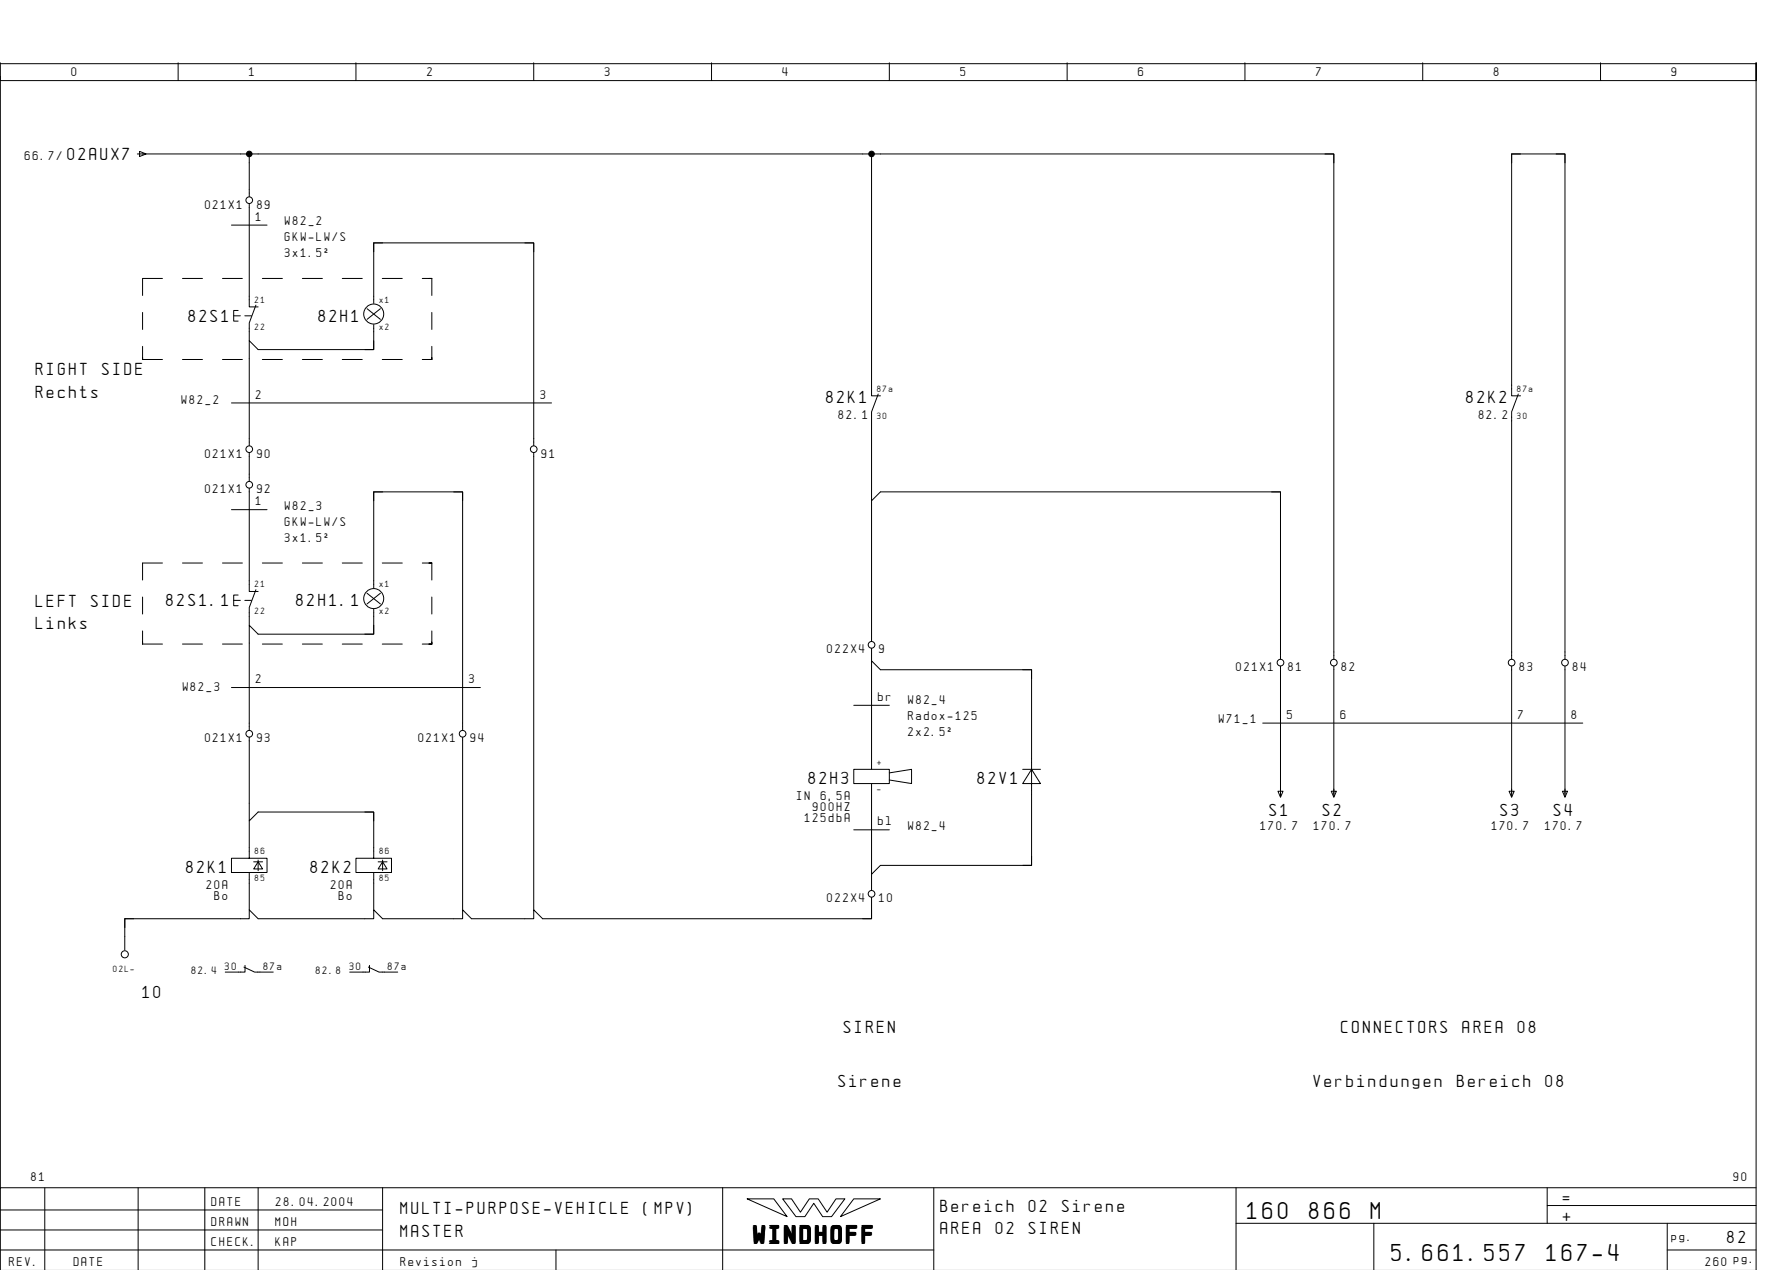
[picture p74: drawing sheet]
<svg xmlns="http://www.w3.org/2000/svg" width="399mm" height="286mm" viewBox="0 0 399 286" stroke-linecap="round" stroke-linejoin="round" font-family="sans-serif">
<defs><g id="words">
<g font-size="4.4">
<text x="280.6" y="274.1">160</text>
<text x="294.5" y="274.1">866</text>
<text x="308.4" y="274.1">M</text>
<text x="169.5" y="279.3">WINDHOFF</text>
<text x="313.1" y="283.6">5.661.557</text>
<text x="347.9" y="283.6">167-4</text>
</g>
<g font-size="3.1">
<text x="15.2" y="35.9">02AUX7</text>
<text x="42.4" y="72.4">82S1</text>
<text x="71.6" y="72.4">82H1</text>
<text x="8.1" y="84.4">RIGHT</text>
<text x="8.1" y="89.4">Rechts</text>
<text x="23" y="84.4">SIDE</text>
<text x="185.9" y="90.6">82K1</text>
<text x="329.9" y="90.6">82K2</text>
<text x="8.1" y="136.4">LEFT</text>
<text x="20.5" y="136.4">SIDE</text>
<text x="37.4" y="136.4">82S1.1</text>
<text x="66.6" y="136.4">82H1.1</text>
<text x="8.1" y="141.4">Links</text>
<text x="181.9" y="176.4">82H3</text>
<text x="219.9" y="176.4">82V1</text>
<text x="285.6" y="183.6">S1</text>
<text x="297.6" y="183.6">S2</text>
<text x="337.6" y="183.6">S3</text>
<text x="349.6" y="183.6">S4</text>
<text x="41.9" y="196.4">82K1</text>
<text x="69.9" y="196.4">82K2</text>
<text x="32.1" y="224.4">10</text>
<text x="189.9" y="232.4">SIREN</text>
<text x="301.7" y="232.4">CONNECTORS</text>
<text x="329.1" y="232.4">AREA</text>
<text x="341.5" y="232.4">08</text>
<text x="188.6" y="244.4">Sirene</text>
<text x="295.5" y="244.4">Verbindungen</text>
<text x="327.8" y="244.4">Bereich</text>
<text x="347.7" y="244.4">08</text>
<text x="90.1" y="273.1">MULTI-PURPOSE-VEHICLE</text>
<text x="144.8" y="273.1">(MPV)</text>
<text x="211.6" y="272.6">Bereich</text>
<text x="231.5" y="272.6">02</text>
<text x="238.9" y="272.6">Sirene</text>
<text x="351.6" y="270.6">=</text>
<text x="351.6" y="274.6">+</text>
<text x="90.1" y="278.1">MASTER</text>
<text x="211.6" y="277.6">AREA</text>
<text x="224" y="277.6">02</text>
<text x="231.5" y="277.6">SIREN</text>
<text x="388.6" y="279.6">82</text>
</g>
<g font-size="2.3">
<text x="16.1" y="17.1">0</text>
<text x="56.1" y="17.1">1</text>
<text x="96.1" y="17.1">2</text>
<text x="136.1" y="17.1">3</text>
<text x="176.1" y="17.1">4</text>
<text x="216.1" y="17.1">5</text>
<text x="256.1" y="17.1">6</text>
<text x="296.1" y="17.1">7</text>
<text x="336.1" y="17.1">8</text>
<text x="376.1" y="17.1">9</text>
<text x="5.6" y="35.9">66.7/</text>
<text x="46.1" y="46.9">021X1</text>
<text x="57.8" y="46.9">89</text>
<text x="57.6" y="49.6">1</text>
<text x="64.1" y="50.6">W82_2</text>
<text x="64.1" y="54.2">GKW-LW/S</text>
<text x="64.1" y="57.8">3x1.5˝</text>
<text x="57.6" y="89.6">2</text>
<text x="121.6" y="89.6">3</text>
<text x="40.9" y="90.8">W82_2</text>
<text x="188.7" y="94.1">82.1</text>
<text x="332.7" y="94.1">82.2</text>
<text x="46.1" y="102.9">021X1</text>
<text x="57.8" y="102.9">90</text>
<text x="121.8" y="102.9">91</text>
<text x="46.1" y="110.9">021X1</text>
<text x="57.6" y="113.6">1</text>
<text x="57.8" y="110.9">92</text>
<text x="64.1" y="114.6">W82_3</text>
<text x="64.1" y="118.2">GKW-LW/S</text>
<text x="64.1" y="121.8">3x1.5˝</text>
<text x="186.1" y="146.9">022X4</text>
<text x="197.8" y="146.9">9</text>
<text x="41.1" y="155.3">W82_3</text>
<text x="57.6" y="153.6">2</text>
<text x="105.6" y="153.6">3</text>
<text x="278.1" y="150.9">021X1</text>
<text x="289.8" y="150.9">81</text>
<text x="301.8" y="150.9">82</text>
<text x="341.8" y="150.9">83</text>
<text x="353.8" y="150.9">84</text>
<text x="197.6" y="157.6">br</text>
<text x="204.3" y="158.4">W82_4</text>
<text x="204.3" y="161.9">Radox-125</text>
<text x="289.6" y="161.6">5</text>
<text x="301.6" y="161.6">6</text>
<text x="341.6" y="161.6">7</text>
<text x="353.6" y="161.6">8</text>
<text x="46.1" y="166.9">021X1</text>
<text x="57.8" y="166.9">93</text>
<text x="94.1" y="166.9">021X1</text>
<text x="105.8" y="166.9">94</text>
<text x="204.3" y="165.5">2x2.5˝</text>
<text x="274.2" y="162.6">W71_1</text>
<text x="179.3" y="179.9">IN</text>
<text x="184.7" y="179.9">6,5A</text>
<text x="181.1" y="184.9">125dbA</text>
<text x="182.9" y="182.4">900HZ</text>
<text x="197.6" y="185.6">bl</text>
<text x="204.3" y="186.6">W82_4</text>
<text x="283.6" y="186.6">170.7</text>
<text x="295.6" y="186.6">170.7</text>
<text x="335.6" y="186.6">170.7</text>
<text x="347.6" y="186.6">170.7</text>
<text x="46.5" y="199.9">20A</text>
<text x="48.2" y="202.4">Bo</text>
<text x="74.5" y="199.9">20A</text>
<text x="76.2" y="202.4">Bo</text>
<text x="186.1" y="202.9">022X4</text>
<text x="197.8" y="202.9">10</text>
<text x="7" y="265.6">81</text>
<text x="390" y="265.6">90</text>
<text x="47.6" y="271.1">DATE</text>
<text x="47.6" y="275.6">DRAWN</text>
<text x="62" y="275.6">MOH</text>
<text x="62.1" y="271.1">28.04.2004</text>
<text x="47.6" y="280.1">CHECK.</text>
<text x="62" y="280.1">KAP</text>
<text x="376.1" y="279.1">pg.</text>
<text x="2.1" y="284.6">REV.</text>
<text x="16.6" y="284.6">DATE</text>
<text x="90.1" y="284.6">Revision</text>
<text x="106.2" y="284.6">j</text>
<text x="383.7" y="284.6">260 pg.</text>
</g>
<g font-size="1.9">
<text x="43" y="219.1">82.4</text>
<text x="50.6" y="218.1">30</text>
<text x="59.3" y="218.1">87a</text>
<text x="71" y="219.1">82.8</text>
<text x="78.6" y="218.1">30</text>
<text x="87.3" y="218.1">87a</text>
</g>
<g font-size="1.6">
<text x="57.3" y="68.1">21</text>
<text x="85.3" y="68.1">x1</text>
<text x="57.3" y="74.1">22</text>
<text x="85.3" y="74.1">x2</text>
<text x="197.4" y="88.1">87a</text>
<text x="341.4" y="88.1">87a</text>
<text x="197.4" y="94.1">30</text>
<text x="341.4" y="94.1">30</text>
<text x="57.3" y="132.1">21</text>
<text x="85.3" y="132.1">x1</text>
<text x="57.3" y="138.1">22</text>
<text x="85.3" y="138.1">x2</text>
<text x="197.4" y="172.1">+</text>
<text x="197.4" y="178.1">-</text>
<text x="57.3" y="192.1">86</text>
<text x="85.3" y="192.1">86</text>
<text x="57.3" y="198.1">85</text>
<text x="85.3" y="198.1">85</text>
<text x="25.5" y="218.6">02L-</text>
</g>
</g></defs>
<g fill="none" stroke="#000" stroke-width=".22">
<path d="M.1 14.1v4h395v-4v271.6M.1 17.1v250M.1 14.3h395M40.1 14.1v4M80.1 14.1v4M120.1 14.1v4M160.1 14.1v4M200.1 14.1v4M240.1 14.1v4M280.1 14.1v4M320.1 14.1v4M360.1 14.1v4"/>
<path d="M30.9 34.6h269.2v113.6M31.4 34l1.5 .6-1.5 .6zM56.1 34.6v9.6M196.1 34.6v54.4h2M298.1 34.6h2v2M342.1 34.6h-2v2M350.1 34.6h2v2M52.1 50.6h8M56.1 45.8v23.2h2M86.1 54.6h-2v2M118.1 54.6h2v2M32.1 70.3v3.8"/>
<path d="M32.1 77.9v2.9v-.4M36.5 62.6h-4.4v3.8M41 62.6h4.5M50 62.6h4.5M52.6 71h1.5M53.6 69.8h-1v2.4h1M55.1 71h1.5M57.6 68.6l-1.5 4v4M59 62.6h4.5M68 62.6h4.5M77 62.6h4.5M82.6 69.4l3 2.4"/>
<path d="M84.1 76.6v2h-2M84.1 73v5.6h-26l-2-2v23.6M84.1 68.2v-13.6h36v45.6M85.6 69.4l-3 2.4M86 62.6h4.5M95 62.6h2.1h-.6M97.1 77.9v2.9v-.4M97.2 62.6v3.8M97.2 70.3v3.8M32.1 80.8h4.4M41 80.8h4.5M50 80.8h4.5"/>
<path d="M52.1 90.6h72M59 80.8h4.5M68 80.8h4.5M77 80.8h4.5M86 80.8h4.5M95 80.8h2.1h-.6M197.6 88.6l-1.5 4v20l2-2h90v37.6M341.6 88.6l-1.5 4v55.6M342.1 89h-2v-54.4h12v113.6M52.1 114.6h8M56.1 109.8v23.2h2M56.1 101.8v6.4"/>
<path d="M86.1 110.6h-2v2M102.1 110.6h2v2M120.1 101.8v102.8M196.1 112.6v31.6M286.1 110.6h2v2M32.1 134.3v3.8M36.5 126.6h-4.4v3.9M41 126.6h4.5M50 126.6h4.5M52.6 135h1.5M53.6 133.8h-1v2.4h1M55.1 135h1.5"/>
<path d="M57.6 132.6l-1.5 4v4M59 126.6h4.5M68 126.6h4.5M77 126.6h4.5M82.6 133.4l3 2.4M84.1 137v5.6h-26l-2-2v23.6M84.1 132.2v-21.6h20v53.6M85.6 133.4l-3 2.4M86 126.6h4.5M95 126.6h2.1h-.6M97.2 126.6v3.9M97.2 134.3v3.8"/>
<path d="M32.1 144.9h4.4M32.1 141.9v2.9v-.4M41 144.9h4.5M50 144.9h4.5M52.1 154.6h56M59 144.9h4.5M68 144.9h4.5M77 144.9h4.5M84.1 140.6v2h-2M86 144.9h4.5M95 144.8h2.1h-.6M97.1 141.9v2.9v-.4"/>
<path d="M192.1 158.6h8M196.1 145.8v2.8M196.1 148.6l2 2h34v22.4l2 3.2h-4l2-3.2v21.6h-34l-2 2v-20.4h4v-3.2h-4zM230.1 150.6h2v2M288.1 149.8v29.4M300.1 149.8v29.4M340.1 149.8v29.4M352.1 149.8v29.4M56.1 165.8v18.8l2-2h26v10.4h-4v3.2h8v-3.2h-4M104.1 165.8v38.8M196.1 173h-4v3.2h4M200.1 173.8l5-.8v3.2l-5-.8"/>
<path d="M230.1 173h4M284.1 162.6h72M287.5 178h1.2l-.6 1.3zM299.5 178h1.2l-.6 1.3zM339.5 178h1.2l-.6 1.3zM351.5 178h1.2l-.6 1.3zM56.1 196.2v8.4M56.1 184.6v8.4h-4v3.2h8v-3.2h-4M57.1 193.8h2M58.1 193.8l1 1.6h-2zM58.1 193.4v2.4M82.1 182.6h2v2"/>
<path d="M84.1 196.2v8.4M85.1 193.8h2M86.1 193.8l1 1.6h-2zM86.1 193.4v2.4M192.1 186.6h8M196.1 196.6v3.6M232.1 192.6v2h-2M30.1 206.6h-2v2M54.9 217.5l2.4 1.1h4.2M55.1 217.1v1.5h-4.4M82.9 217.5l2.4 1.1h4.2M83.1 217.1v1.5h-4.4"/>
<path d="M196.1 201.8v4.8h-74l-2-2v2h-14l-2-2v2h-18l-2-2v2h-26l-2-2v2h-28v7M196.1 204.6v2h-2M10.1 267.1v18.5M31.1 267.1v18.5M46.1 267.1v18.6M58.1 267.1v18.6M86.1 272.1h-86M86.1 276.6h-86M86.1 267.1v18.6M162.6 267.1v18.6M168.1 269.6h6l3 4zM176.1 269.6h2l2 3 2-3h2l2 3 2-3h2l-3 4h-2l-2-3-2 3h-2z"/>
<path d="M192.1 269.6h6l-9 4zM210.1 267.1v18.6M278.1 275.1h117M278.1 267.1v18.6M309.1 275.1v10.6M348.1 271.1h47M348.1 267.1v8M375.1 275.1v10.6M395.1 267.1h-395v18.6M125.1 281.1v4.6M210.1 281.1h-210M375.1 281.1h20"/>
<circle cx="56.1" cy="45" r=".75"/>
<circle cx="84.1" cy="70.6" r="2.25"/>
<circle cx="56.1" cy="101" r=".75"/>
<circle cx="56.1" cy="109" r=".75"/>
<circle cx="120.1" cy="101" r=".75"/>
<circle cx="84.1" cy="134.6" r="2.25"/>
<circle cx="196.1" cy="145" r=".75"/>
<circle cx="288.1" cy="149" r=".75"/>
<circle cx="300.1" cy="149" r=".75"/>
<circle cx="340.1" cy="149" r=".75"/>
<circle cx="352.1" cy="149" r=".75"/>
<circle cx="56.1" cy="165" r=".75"/>
<circle cx="104.1" cy="165" r=".75"/>
<circle cx="28.1" cy="214.6" r=".8"/>
<circle cx="196.1" cy="201" r=".75"/>
</g>
<g fill="#000" stroke="#000" stroke-width=".22">
<circle cx="56.1" cy="34.6" r=".63"/>
<circle cx="196.1" cy="34.6" r=".63"/>
</g>
<use href="#words"/>
</svg>
